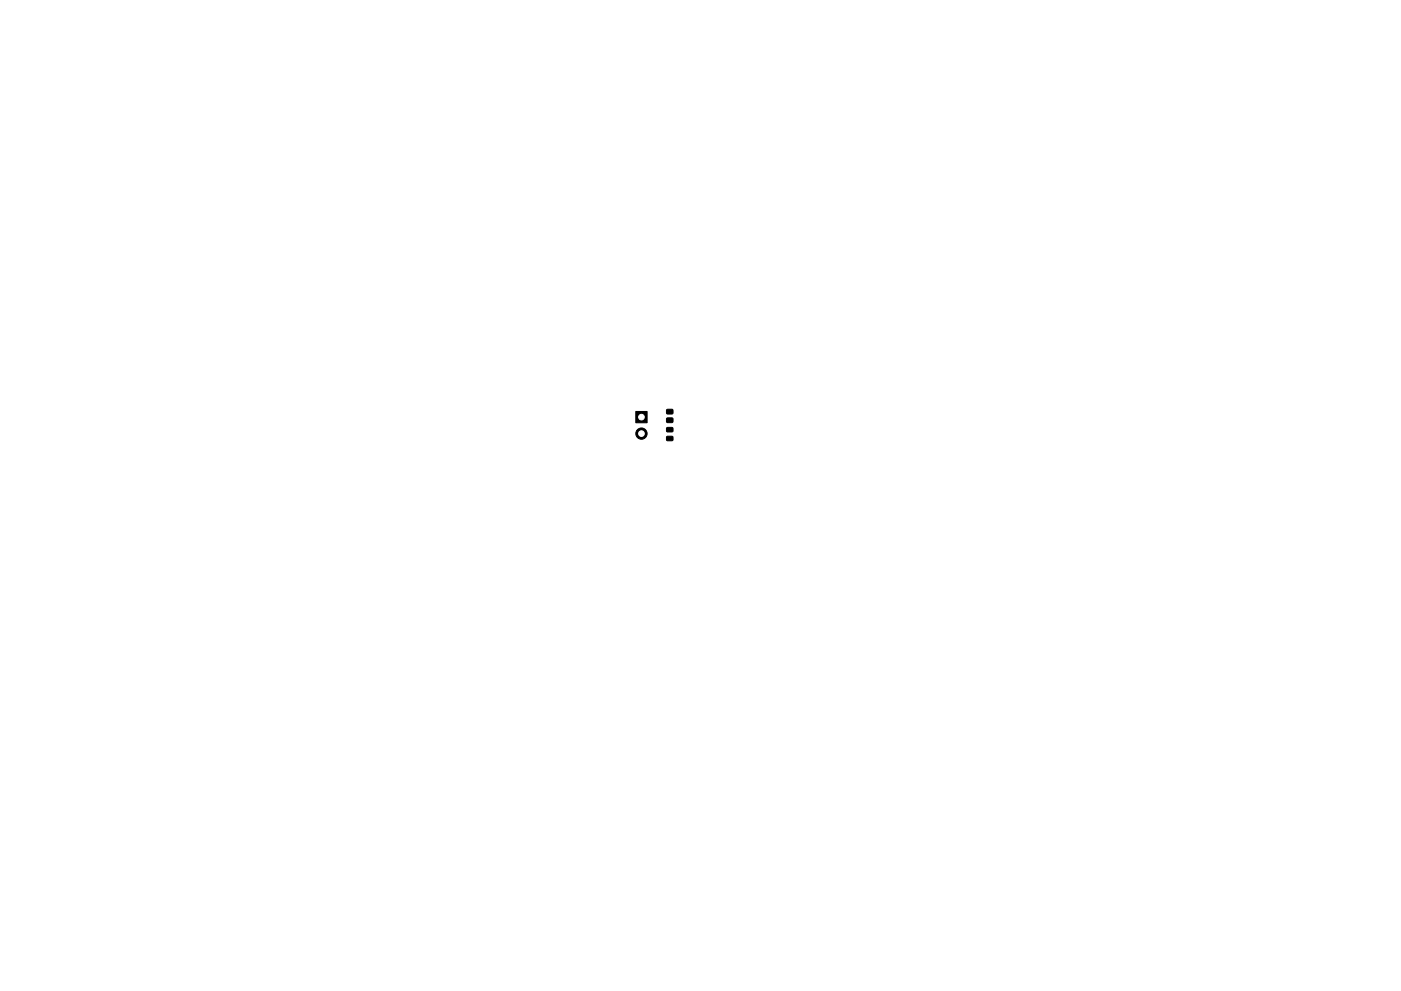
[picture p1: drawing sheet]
<svg xmlns="http://www.w3.org/2000/svg" width="297mm" height="210mm" viewBox="0 0 297 210" stroke-linecap="round" stroke-linejoin="round" font-family="sans-serif">
<g fill="#000" stroke="#000" stroke-width=".21">
<path d="M134.8 87.3h2.4v2.4h-2.4zM141.4 92.6h1.1l.2 .2v.6l-.2 .1h-1l-.2-.2zM141.4 90.7h1.1l.2 .2v.6l-.2 .1h-1l-.2-.2zM141.4 86.9l1.1-.1 .2 .3v.6l-.2 .1h-1l-.2-.2zM141.4 88.7h1.1l.2 .2v.6l-.2 .2h-1l-.2-.3z"/>
<circle cx="136" cy="92" r="1.2"/>
</g>
<g fill="#fff" stroke="#fff" stroke-width=".21">
<circle cx="136" cy="88.5" r=".6"/>
<circle cx="136" cy="92" r=".6"/>
<circle cx="148" cy="83.2" r="1.1"/>
<circle cx="148" cy="97.2" r="1.1"/>
<circle cx="134" cy="83.2" r="1.1"/>
<circle cx="134" cy="97.2" r="1.1"/>
</g>
</svg>
